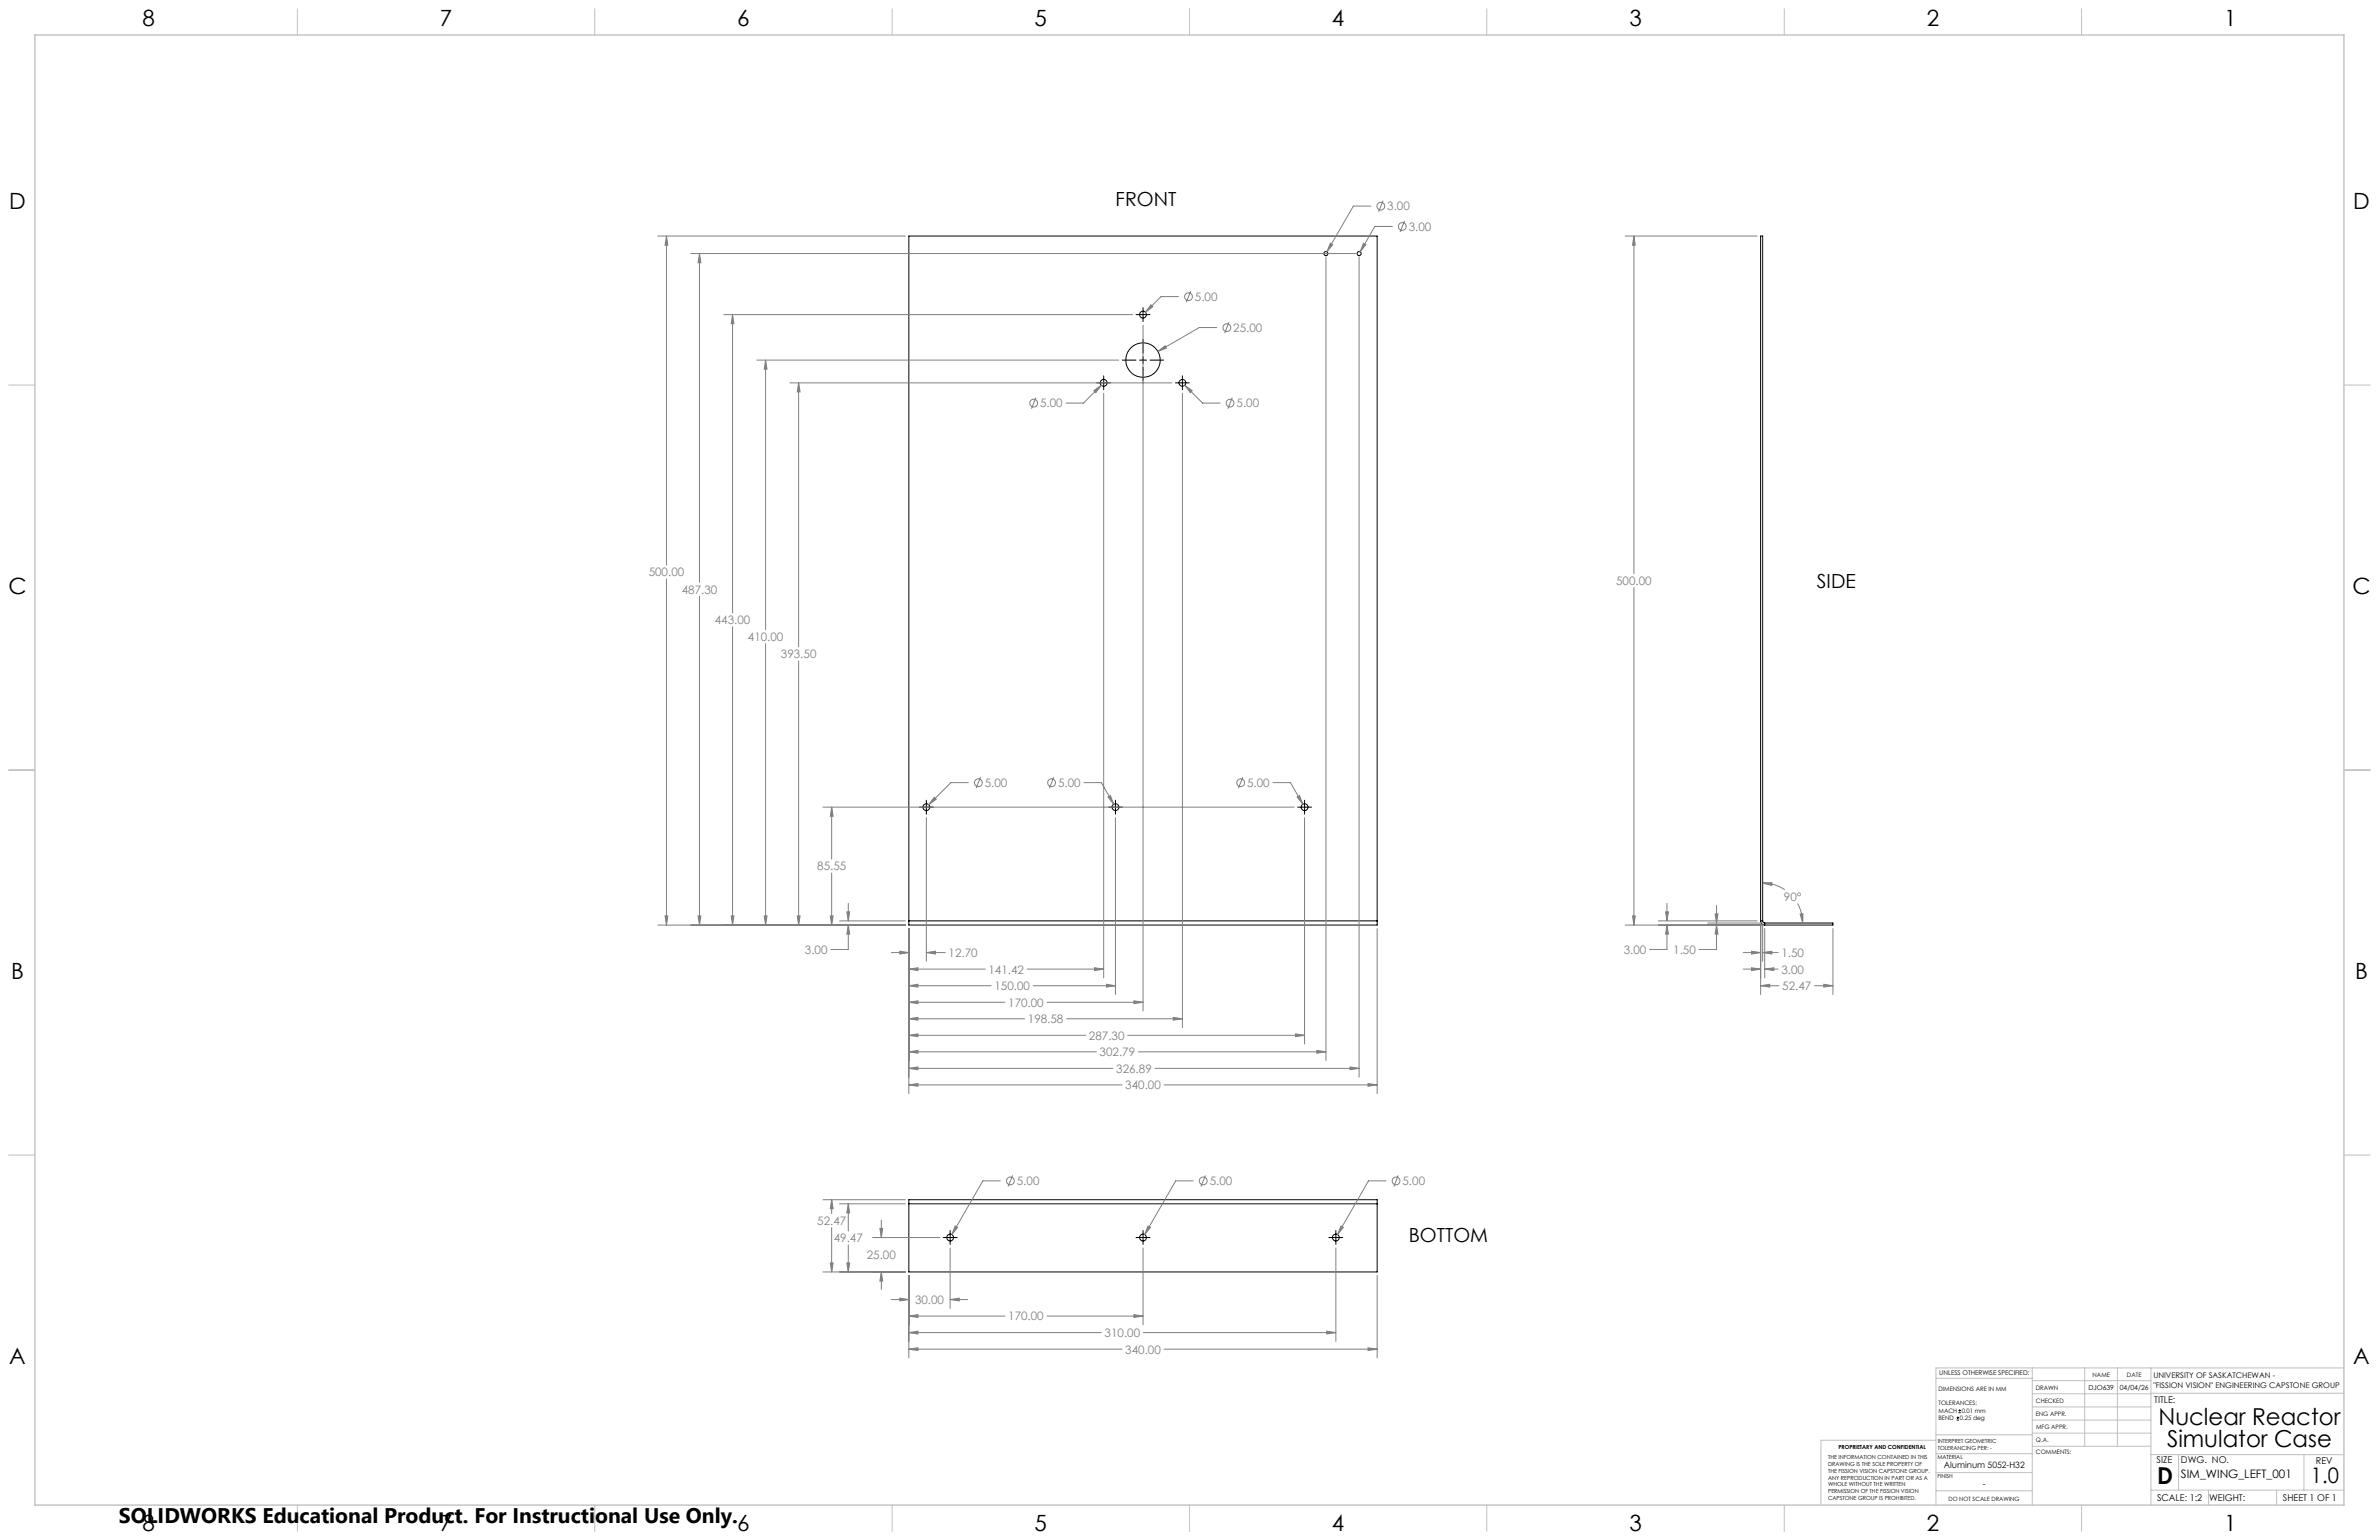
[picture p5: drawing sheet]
<svg xmlns="http://www.w3.org/2000/svg" width="864mm" height="559mm" viewBox="0 0 864 559" stroke-linecap="round" stroke-linejoin="round" font-family="sans-serif">
<defs><g id="words">
<g font-size="8.5">
<text x="783.6" y="517.1">Nuclear Reactor</text>
<text x="786.7" y="525.2">Simulator Case</text>
<text x="783.1" y="538.4">D</text>
</g>
<g font-size="8.1">
<text x="51.7" y="9.3">8</text>
<text x="159.7" y="9.3">7</text>
<text x="267.6" y="9.3">6</text>
<text x="375.6" y="9.3">5</text>
<text x="483.5" y="9.3">4</text>
<text x="591.5" y="9.3">3</text>
<text x="699.4" y="9.3">2</text>
<text x="807.4" y="9.3">1</text>
<text x="3.3" y="76">D</text>
<text x="854.2" y="76">D</text>
<text x="3" y="215.7">C</text>
<text x="853.9" y="215.7">C</text>
<text x="4" y="355.4">B</text>
<text x="854.9" y="355.4">B</text>
<text x="3.3" y="495.1">A</text>
<text x="854.2" y="495.1">A</text>
<text x="51.7" y="555.4">8</text>
<text x="159.7" y="555.4">7</text>
<text x="267.6" y="555.4">6</text>
<text x="375.6" y="555.4">5</text>
<text x="483.5" y="555.4">4</text>
<text x="591.5" y="555.4">3</text>
<text x="699.4" y="555.4">2</text>
<text x="807.4" y="555.4">1</text>
</g>
<text font-size="7.8" x="838.9" y="538.1">1.0</text>
<text font-size="7.7" x="43.2" y="552.5">SOLIDWORKS Educational Product. For Instructional Use Only.</text>
<g font-size="7.1">
<text x="405" y="74.8">FRONT</text>
<text x="659.6" y="213.5">SIDE</text>
<text x="511.4" y="450.8">BOTTOM</text>
</g>
<g font-size="4.2" fill="#808080">
<text x="503.6" y="76.3">3.00</text>
<text x="511.4" y="83.7">3.00</text>
<text x="433.8" y="109.2">5.00</text>
<text x="447.7" y="120.4">25.00</text>
<text x="377.6" y="147.8">5.00</text>
<text x="448.9" y="147.8">5.00</text>
<text x="235.5" y="209.1">500.00</text>
<text x="247.5" y="215.4">487.30</text>
<text x="586.7" y="212.2">500.00</text>
<text x="259.5" y="226.5">443.00</text>
<text x="271.5" y="232.6">410.00</text>
<text x="283.5" y="238.9">393.50</text>
<text x="357.5" y="285.6">5.00</text>
<text x="384.1" y="285.6">5.00</text>
<text x="452.7" y="285.6">5.00</text>
<text x="296.7" y="315.9">85.55</text>
<text x="647.6" y="326.9">90°</text>
<text x="292.2" y="346.1">3.00</text>
<text x="344.3" y="347.2">12.70</text>
<text x="589.4" y="346.1">3.00</text>
<text x="607.4" y="346.1">1.50</text>
<text x="646.7" y="347.2">1.50</text>
<text x="358.8" y="353.2">141.42</text>
<text x="646.7" y="353.2">3.00</text>
<text x="361" y="359.2">150.00</text>
<text x="647" y="359.2">52.47</text>
<text x="366" y="365.2">170.00</text>
<text x="373.1" y="371.2">198.58</text>
<text x="395.3" y="377.2">287.30</text>
<text x="399.2" y="383.2">302.79</text>
<text x="405.2" y="389.2">326.89</text>
<text x="408.5" y="395.2">340.00</text>
<text x="369.1" y="430">5.00</text>
<text x="439.1" y="430">5.00</text>
<text x="509.1" y="430">5.00</text>
<text x="296.7" y="444.5">52.47</text>
<text x="302.7" y="450.8">49.47</text>
<text x="314.7" y="456.9">25.00</text>
<text x="332.2" y="473.1">30.00</text>
<text x="366" y="479.1">170.00</text>
<text x="401" y="485.1">310.00</text>
<text x="408.5" y="491.1">340.00</text>
</g>
<text font-size="4.2" x="791.7" y="536.4">SIM_WING_LEFT_001</text>
<g font-size="3.4">
<text x="782" y="508.9">TITLE:</text>
<text x="782.9" y="531">SIZE</text>
<text x="791.7" y="531">DWG. NO.</text>
<text x="840.7" y="531.1">REV</text>
<text x="783" y="544.6">SCALE: 1:2</text>
<text x="801.9" y="544.7">WEIGHT:</text>
<text x="828.7" y="544.6">SHEET 1 OF 1</text>
</g>
<g font-size="3.2">
<text x="705.6" y="532.7">Aluminum 5052-H32</text>
<text x="719.7" y="539.5">-</text>
</g>
<g font-size="2.8">
<text x="781.7" y="500">UNIVERSITY OF SASKATCHEWAN -</text>
<text x="781.7" y="503.8">&quot;FISSION VISION&quot; ENGINEERING CAPSTONE GROUP</text>
</g>
<g font-size="2.5">
<text x="758.1" y="504.2">DJO639</text>
<text x="769.5" y="504.3">04/04/26</text>
</g>
<text font-size="2.4" x="704" y="499.1">UNLESS OTHERWISE SPECIFIED:</text>
<g font-size="2.2">
<text x="759.6" y="499.5">NAME</text>
<text x="772.1" y="499.6">DATE</text>
<text x="703.7" y="504.7">DIMENSIONS ARE IN MM</text>
<text x="703.7" y="510">TOLERANCES:</text>
<text x="739" y="504.3">DRAWN</text>
<text x="739.1" y="509.2">CHECKED</text>
<text x="703.7" y="512.6">MACH</text>
<text x="703.7" y="515.3">BEND</text>
<text x="711.4" y="515.3">0.25 deg</text>
<text x="712.1" y="512.6">0.01 mm</text>
<text x="739" y="513.8">ENG APPR.</text>
<text x="739.1" y="518.6">MFG APPR.</text>
<text x="739.1" y="523.3">Q.A.</text>
<text x="739.1" y="527.5">COMMENTS:</text>
</g>
<text font-size="2.1" x="707.3" y="544.5">DO NOT SCALE DRAWING</text>
<g font-size="2">
<text x="667.4" y="525.7">PROPRIETARY AND CONFIDENTIAL</text>
<text x="703.4" y="523.5">INTERPRET GEOMETRIC</text>
<text x="703.4" y="526">TOLERANCING PER: -</text>
<text x="663.6" y="529.3">THE INFORMATION CONTAINED IN THIS</text>
<text x="663.6" y="531.8">DRAWING IS THE SOLE PROPERTY OF</text>
<text x="703.3" y="529.6">MATERIAL</text>
<text x="663.6" y="534.3">THE FISSION VISION CAPSTONE GROUP.</text>
<text x="663.6" y="536.8">ANY REPRODUCTION IN PART OR AS A</text>
<text x="663.6" y="539.4">WHOLE WITHOUT THE WRITTEN</text>
<text x="703.3" y="536.4">FINISH</text>
<text x="663.6" y="541.9">PERMISSION OF THE FISSION VISION</text>
<text x="663.6" y="544.4">CAPSTONE GROUP IS PROHIBITED.</text>
</g>
</g></defs>
<g fill="none" stroke="#000" stroke-width=".36">
<path d="M412.4 114.2h5M414.9 111.7v5M398.1 138.9h5.1M400.6 136.4v5M407.4 130.7h5M413.7 130.7h2.5M414.9 123.2v4.9M414.9 129.4v2.5M414.9 133.2v5M417.5 130.7h5M426.7 138.9h5M429.2 136.4v5"/>
<path d="M333.8 292.9h5M336.3 290.4v5M402.4 292.9h5.1M404.9 290.4v5M471.1 292.9h5M473.6 290.4v5M329.9 334.2v1.5h170v-1.5M329.9 334.2h170M329.9 334.2v-248.5h170v248.5M639.1 334.2a1.51 1.51 0 0 0 1.5 1.5M639.1 334.2h.8M639.1 334.2v-248.5h.8v248.5"/>
<path d="M639.9 334.2l.2 .5 .5 .2M640.6 334.9h24.8v.8h-24.8M640.6 334.9v.8M329.9 436.8v-1.5h170v1.5M329.9 436.8v24.7h170v-24.7M329.9 436.8h170M342.4 449.1h5.1M344.9 446.5v5.1M412.4 449.1h5M414.9 446.5v5.1M482.4 449.1h5M484.9 446.5v5.1"/>
<path d="M710.3 515.3h.8M710.3 514.5h.8M710.7 514v.9M711 512.6h.8M711 511.8h.8M711.4 511.4v.8"/>
<circle cx="481.3" cy="92" r=".75"/>
<circle cx="493.4" cy="92" r=".76"/>
<circle cx="414.9" cy="114.2" r="1.25"/>
<circle cx="400.6" cy="138.9" r="1.24"/>
<circle cx="414.9" cy="130.7" r="6.3"/>
<circle cx="429.2" cy="138.9" r="1.24"/>
<circle cx="336.3" cy="292.9" r="1.26"/>
<circle cx="404.9" cy="292.9" r="1.26"/>
<circle cx="473.6" cy="292.9" r="1.26"/>
<circle cx="344.9" cy="449" r="1.25"/>
<circle cx="414.9" cy="449" r="1.24"/>
<circle cx="484.9" cy="449" r="1.25"/>
</g>
<g fill="none" stroke="#808080" stroke-width=".36">
<path d="M497.6 74.8h-6.3l-9.6 16.6M502.1 72.8l-1.6 4M238.8 85.7h89.8M241.9 85.7l.5 3.3h-1zM241.9 85.7v119.3M250.8 92h241.3M253.9 92l.5 3.3h-1zM253.9 92v119.3M481.3 93.3v291.5M482.9 88.3l.9 .5-2.1 2.6zM493.4 93.3v297.5M494.9 88.3l.9 .5-2.1 2.6z"/>
<path d="M505.4 82.2h-6.3l-5.4 9.2M509.9 80.2l-1.7 4M590 85.7h47.9M593.1 85.7l.5 3.3h-1zM593.1 85.7v122.4M262.7 114.2h148.4M265.9 114.2l.5 3.3h-1zM265.9 114.2v108.2M414.9 118v248.9M417.8 110.6l.7 .7-2.7 2zM427.8 107.6h-6.3l-5.7 5.7M432.3 105.7l-1.7 4"/>
<path d="M441.7 118.9h-6.3l-15.1 8.6M446.2 116.9l-1.6 4M274.7 130.7h131.4M277.9 130.7l.5 3.2h-1zM277.9 130.7v97.8M286.7 138.9h138.7M289.9 138.9l.5 3.3h-1zM289.9 138.9v95.9M399.8 139.8l-6.5 6.5h-6.3M420.3 127.5l2.6-2.1 .5 .9zM430.1 139.8l2.7 2-.7 .7zM430.1 139.8l6.5 6.5h6.3"/>
<path d="M376 144.3l-1.6 4M397.1 141.8l2.7-2-2 2.7zM400.6 142.7v212.1M429.2 142.7v230.2M447.3 144.3l-1.6 4M241.9 210v125.7M253.9 216.4v119.3M593.1 213.2v122.5M265.9 227.4v108.3M277.9 233.5v102.2M289.9 239.8v95.9M298.7 292.9h171.1"/>
<path d="M301.9 292.9l.5 3.3h-1zM301.9 292.9v18.8M336.3 296.7v52.1M339.1 289.3l.8 .7-2.8 2zM351.5 284h-6.3l-8.1 8M356 282l-1.7 4M382.5 282l-1.6 4M393.5 284h6.3l4.5 7.8M402.2 289.2l.9-.5 1.2 3.1zM404.9 296.7v64.2M451.2 282l-1.6 4M462.1 284h6.4l4.4 7.8"/>
<path d="M470.9 289.2l.8-.5 1.2 3.1zM473.6 296.7v82.1M301.9 316.8v18.9M238.8 335.7h89.8M241.4 332.4h1l-.5 3.3zM253.4 332.4h1l-.5 3.3zM265.4 332.4h1l-.5 3.3zM277.4 332.4h1l-.5 3.3zM289.4 332.4h1l-.5 3.3zM301.4 332.4h1l-.5 3.3zM304.8 334.2h23.8M307.4 330.9h1l-.5 3.3z"/>
<path d="M307.9 335.7l.5 3.2h-1zM307.9 335.7v8.8h-6.3M307.9 327.8v6.4M329.9 336.9v59.9M499.9 336.9v59.9M590 335.7h49.3M592.6 332.4h1l-.5 3.3zM601.9 334.2h36M604.6 330.9h1l-.5 3.3zM605.1 335.7l.5 3.2h-1zM605.1 335.7v8.8h-6.3M605.1 327.8v6.4"/>
<path d="M619.9 334.9h19.4M622.6 331.6h1l-.5 3.3zM623.1 335.7l.5 3.2h-1zM623.1 335.7v8.8h-6.3M623.1 328.6v6.3M639.1 335.4v25.5M639.9 320.4l3.3-.1-.1 1zM639.9 320.4l1.7 .1 2.7 .6 3.6 1.7M639.9 335.4v13.4M640.6 336.9v17.9M652.5 327.8l1.3 3.2 .6 3.9M653.5 331.7l1-.1-.1 3.3z"/>
<path d="M665.4 336.9v24M323.6 345.7h6.3M326.6 345.2l3.3 .5-3.3 .5zM329.9 357.7l3.3-.5v1zM329.9 351.6l3.3-.4v1zM329.9 357.7h29.9M329.9 351.6h27.7M336.3 345.7l3.3-.5v1zM336.3 345.7h6.8M372.9 351.6h27.7M375 357.7h29.9M397.3 351.2l3.3 .4-3.3 .6z"/>
<path d="M401.6 357.2l3.3 .5-3.3 .5zM632.8 345.7h6.3M632.8 351.6h6.3M635.8 345.2l3.3 .5-3.3 .5zM635.8 351.2l3.3 .4-3.3 .6zM639.1 357.7l3.3-.5v1zM639.1 357.7h6.7M639.9 345.7l3.3-.5v1zM639.9 345.7h5.6M640.6 351.6l3.3-.4v1zM640.6 351.6h4.9M658.7 357.7h6.7"/>
<path d="M662.1 357.2l3.3 .5-3.3 .5zM329.9 375.7l3.3-.6v1.1zM329.9 369.7l3.3-.6v1.1zM329.9 363.7l3.3-.6v1.1zM329.9 375.7h64.2M329.9 369.7h42M329.9 363.7h34.9M380 363.7h34.9M387.2 369.7h42M409.4 375.7h64.2M411.6 363.1l3.3 .6-3.3 .5zM425.9 369.1l3.3 .6-3.3 .5z"/>
<path d="M470.3 375.1l3.3 .6-3.3 .5zM329.9 387.7l3.3-.6v1.1zM329.9 381.7l3.3-.6v1.1zM329.9 393.7l3.3-.5v1zM329.9 387.7h74.1M329.9 381.7h68.1M329.9 393.7h77.4M413.2 381.7h68.1M419.3 387.7h74.1M422.6 393.7h77.3M478 381.1l3.3 .6-3.3 .5zM490.1 387.1l3.3 .6-3.3 .5z"/>
<path d="M496.6 393.2l3.3 .5-3.3 .5zM298.7 435.3h29.9M301.9 435.3l.5 3.3h-1zM301.9 435.3v5.1M304.8 436.8h23.8M307.9 436.8l.5 3.3h-1zM307.9 436.8v9.9M363.1 428.5h-6.3l-11.3 19.5M367.6 426.5l-1.6 4M433.1 428.5h-6.3l-11.3 19.5M437.6 426.5l-1.6 4M503.1 428.5h-6.3l-11.2 19.5"/>
<path d="M507.6 426.5l-1.6 4M301.4 458.3h1l-.5 3.2zM301.9 445.4v16.1M307.4 458.3h1l-.5 3.2zM307.9 451.7v9.8M316.8 449.1h24.3M319.4 445.7h1l-.5 3.4zM319.9 442.7v6.4M344.9 452.8v21.9M346.7 444.9l.9 .4-2.1 2.7zM414.9 452.8v27.9M416.8 444.9l.9 .4-2.2 2.7z"/>
<path d="M484.9 452.8v33.9M486.8 444.9l.8 .4-2 2.7zM298.7 461.5h29.9M319.9 461.5l.5 3.4h-1zM319.9 461.5v6.4M323.6 471.6h6.3M326.6 471l3.3 .6-3.3 .5zM329.9 477.6l3.3-.6v1zM329.9 462.8v29.9M329.9 477.6h34.9M344.9 471.6l3.3-.6v1.1zM344.9 471.6h6.4"/>
<path d="M380 477.6h34.9M411.6 477l3.3 .6-3.3 .4zM499.9 462.8v29.9M329.9 483.6l3.3-.6v1zM329.9 489.5l3.3-.4v.9zM329.9 483.6h69.9M329.9 489.5h77.4M415 483.6h69.9M422.6 489.5h77.3M481.6 483l3.3 .6-3.3 .4zM496.6 489.1l3.3 .4-3.3 .5z"/>
<circle cx="501.3" cy="74.8" r="1.41"/>
<circle cx="509.1" cy="82.2" r="1.41"/>
<circle cx="431.4" cy="107.7" r="1.42"/>
<circle cx="445.3" cy="118.9" r="1.41"/>
<circle cx="375.2" cy="146.3" r="1.41"/>
<circle cx="446.5" cy="146.3" r="1.41"/>
<circle cx="355.1" cy="284" r="1.41"/>
<circle cx="381.7" cy="284" r="1.41"/>
<circle cx="450.4" cy="284" r="1.41"/>
<circle cx="366.8" cy="428.5" r="1.42"/>
<circle cx="436.8" cy="428.5" r="1.42"/>
<circle cx="506.8" cy="428.5" r="1.41"/>
</g>
<g fill="none" stroke="#c0c0c0" stroke-width=".36">
<path d="M107.9 3.2v9.5M215.9 3.2v9.5M323.8 3.2v9.5M431.8 3.2v9.5M539.7 3.2v9.5M647.7 3.2v9.5M755.6 3.2v9.5M3.1 139.7h9.6M850.9 139.7h9.5M3.1 279.4h9.6M850.9 279.4h9.5M3.1 419.1h9.6"/>
<path d="M850.9 419.1h9.5M737.7 496.4v49.7M756.7 496.4v28.4M768.6 496.4v28.4M780.8 496.4v49.7M850.9 496.4h-148.1v49.7M702.8 500.1h34.9M737.7 510.5h43.1M737.7 505.7h43.1M737.7 501h43.1M737.7 515.3h43.1M780.8 505.6h70.1"/>
<path d="M702.6 522.6h-41.6v23.3M702.8 534.4h34.9M702.8 527.5h35M702.8 520.6h35M737.7 520h43.1M737.8 524.8h43M780.8 527.8h70.1M790.9 527.8v12.9M836.4 527.8v12.9M107.9 546.1v9.6M215.9 546.1v9.6M323.8 546.1v9.6"/>
<path d="M431.8 546.1v9.6M539.7 546.1v9.6M647.7 546.1v9.6M702.8 540.9h34.9M755.6 546.1v9.6M780.8 540.7h70.1M801.7 540.7v5.4M826.4 540.7v5.4"/>
</g>
<path d="M12.7 12.7h838.2v533.4h-838.2z" fill="none" stroke="#c0c0c0" stroke-width=".5"/>
<path d="M326.6 345.2l3.3 .5-3.3 .5zM336.3 345.7l3.3-.5v1zM329.9 357.7l3.3-.5v1zM401.6 357.2l3.3 .5-3.3 .5zM329.9 375.7l3.3-.6v1.1zM470.3 375.1l3.3 .6-3.3 .5zM329.9 387.7l3.3-.6v1.1zM490.1 387.1l3.3 .6-3.3 .5zM329.9 381.7l3.3-.6v1.1zM478 381.1l3.3 .6-3.3 .5zM329.9 393.7l3.3-.5v1zM496.6 393.2l3.3 .5-3.3 .5zM329.9 351.6l3.3-.4v1zM397.3 351.2l3.3 .4-3.3 .6zM329.9 369.7l3.3-.6v1.1zM425.9 369.1l3.3 .6-3.3 .5zM329.9 363.7l3.3-.6v1.1zM411.6 363.1l3.3 .6-3.3 .5zM307.9 335.7l.5 3.2h-1zM307.4 330.9h1l-.5 3.3zM301.4 332.4h1l-.5 3.3zM301.9 292.9l.5 3.3h-1zM289.4 332.4h1l-.5 3.3zM289.9 138.9l.5 3.3h-1zM277.4 332.4h1l-.5 3.3zM277.9 130.7l.5 3.2h-1zM265.4 332.4h1l-.5 3.3zM265.9 114.2l.5 3.3h-1zM253.4 332.4h1l-.5 3.3zM253.9 92l.5 3.3h-1zM241.4 332.4h1l-.5 3.3zM241.9 85.7l.5 3.3h-1zM482.9 88.3l-1.2 3.1 2.1-2.6zM494.9 88.3l-1.2 3.1 2.1-2.6zM420.3 127.5l3.1-1.2-.5-.9zM417.8 110.6l-2 2.7 2.7-2zM430.1 139.8l2 2.7 .7-.7zM397.1 141.8l.7 .7 2-2.7zM339.1 289.3l-2 2.7 2.8-2zM402.2 289.2l2.1 2.6-1.2-3.1zM470.9 289.2l2 2.6-1.2-3.1zM326.6 471l3.3 .6-3.3 .5zM344.9 471.6l3.3-.6v1.1zM329.9 477.6l3.3-.6v1zM411.6 477l3.3 .6-3.3 .4zM329.9 483.6l3.3-.6v1zM481.6 483l3.3 .6-3.3 .4zM329.9 489.5l3.3-.4v.9zM496.6 489.1l3.3 .4-3.3 .5zM319.9 461.5l.5 3.4h-1zM319.4 445.7h1l-.5 3.4zM307.4 458.3h1l-.5 3.2zM307.9 436.8l.5 3.3h-1zM301.4 458.3h1l-.5 3.2zM301.9 435.3l.5 3.3h-1zM346.7 444.9l-1.2 3.1 2.1-2.7zM416.8 444.9l-1.3 3.1 2.2-2.7zM486.8 444.9l-1.2 3.1 2-2.7zM635.8 345.2l3.3 .5-3.3 .5zM639.9 345.7l3.3-.5v1zM635.8 351.2l3.3 .4-3.3 .6zM640.6 351.6l3.3-.4v1zM639.1 357.7l3.3-.5v1zM662.1 357.2l3.3 .5-3.3 .5zM623.1 335.7l.5 3.2h-1zM622.6 331.6h1l-.5 3.3zM605.1 335.7l.5 3.2h-1zM604.6 330.9h1l-.5 3.3zM592.6 332.4h1l-.5 3.3zM593.1 85.7l.5 3.3h-1zM653.5 331.7l1-.1-.1 3.3zM639.9 320.4l3.3-.1-.1 1z" fill="#808080"/>
<use href="#words"/>
</svg>
